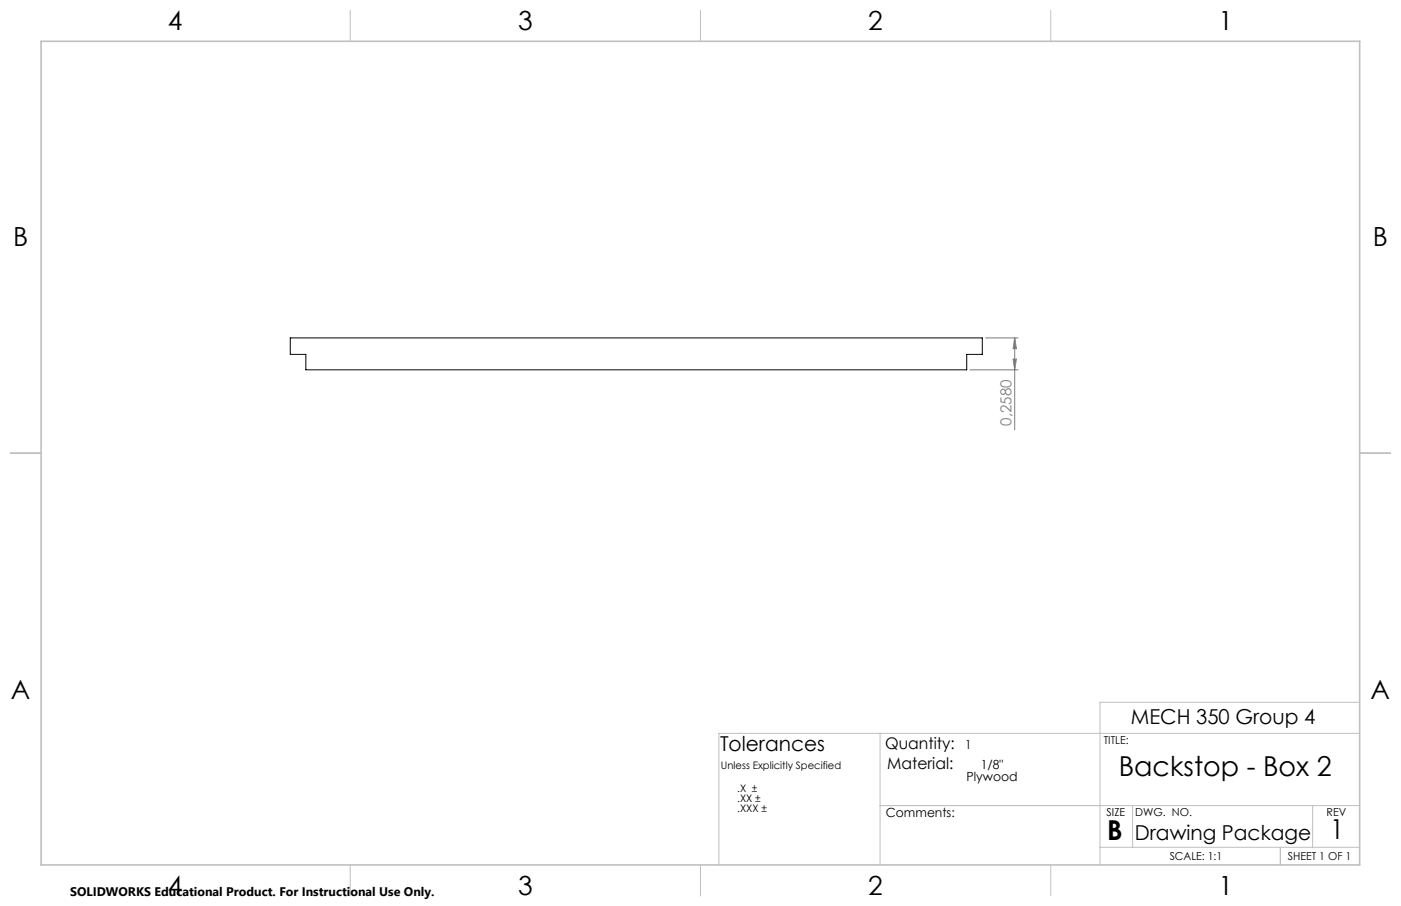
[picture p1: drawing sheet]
<svg xmlns="http://www.w3.org/2000/svg" width="432mm" height="279mm" viewBox="0 0 432 279" stroke-linecap="round" stroke-linejoin="round" font-family="sans-serif">
<defs><g id="words">
<g font-size="8.5">
<text x="344.8" y="239.3">Backstop - Box 2</text>
<text x="341.3" y="259">B</text>
<text x="410" y="258.9">1</text>
</g>
<g font-size="8.1">
<text x="51.7" y="9.3">4</text>
<text x="159.7" y="9.3">3</text>
<text x="267.6" y="9.3">2</text>
<text x="375.6" y="9.3">1</text>
<text x="4" y="76">B</text>
<text x="423.1" y="76">B</text>
<text x="3.3" y="215.7">A</text>
<text x="422.4" y="215.7">A</text>
<text x="51.7" y="276">4</text>
<text x="159.7" y="276">3</text>
<text x="267.6" y="276">2</text>
<text x="375.6" y="276">1</text>
</g>
<g font-size="6.3">
<text x="348.5" y="223.4">MECH 350 Group 4</text>
<text x="221.9" y="231.8">Tolerances</text>
<text x="349.8" y="259">Drawing Package</text>
</g>
<g font-size="4.9">
<text x="272.8" y="230.9">Quantity:</text>
<text x="273.5" y="237">Material:</text>
</g>
<text font-size="4.7" fill="#808080" x="311.8" y="131.2" transform="rotate(-90 311.8 131.2)">0,2580</text>
<g font-size="3.9">
<text x="297.5" y="230.9">1</text>
<text x="302.3" y="237">1/8&quot;</text>
<text x="297.9" y="240.9">Plywood</text>
<text x="273" y="251.9">Comments:</text>
</g>
<text font-size="3.8" x="21.6" y="276.3">SOLIDWORKS Educational Product. For Instructional Use Only.</text>
<g font-size="3.4">
<text x="340.2" y="229.5">TITLE:</text>
<text x="341.1" y="251.6">SIZE</text>
<text x="349.9" y="251.6">DWG. NO.</text>
<text x="408.9" y="251.7">REV</text>
<text x="360.5" y="265.2">SCALE: 1:1</text>
<text x="396.9" y="265.2">SHEET 1 OF 1</text>
</g>
<g font-size="3.2">
<text x="222.2" y="237">Unless Explicitly Specified</text>
<text x="227.2" y="244.1">.X ±</text>
<text x="227.2" y="247.3">.XX ±</text>
<text x="227.2" y="250.4">.XXX ±</text>
</g>
</g></defs>
<path d="M298.9 114.1h14.9M303.7 104.2h10.1M312.2 110.7h1.1l-.6 3.4zM312.7 104.2l.6 3.3h-1.1zM312.7 104.2v28.3" fill="none" stroke="#808080" stroke-width=".31"/>
<g fill="none" stroke="#c0c0c0" stroke-width=".31">
<path d="M108 3.2v9.5M215.9 3.2v9.5M323.8 3.2v9.5M3.1 139.7h9.6M419.1 139.7h9.5M419.1 216.6h-80.1v50.1M271.3 226.2v40.5M419.1 226.2h-197.5v40.5M271.3 248.4h147.8M349.1 248.4v12.9M404.6 248.4v12.9M108 266.7v9.6"/>
<path d="M215.9 266.7v9.6M323.8 266.7v9.6M339 261.3h80.1M394.6 261.3v5.4"/>
</g>
<path d="M12.7 12.7h406.4v254h-406.4z" fill="none" stroke="#c0c0c0" stroke-width=".5"/>
<path d="M312.7 104.2l.6 3.3h-1.1zM312.2 110.7h1.1l-.6 3.4z" fill="#808080"/>
<path d="M89.5 104.2h213.3v5.1h-4.8v4.8h-203.7v-4.8h-4.8z" fill="none" stroke="#000" stroke-width=".31"/>
<use href="#words"/>
</svg>
